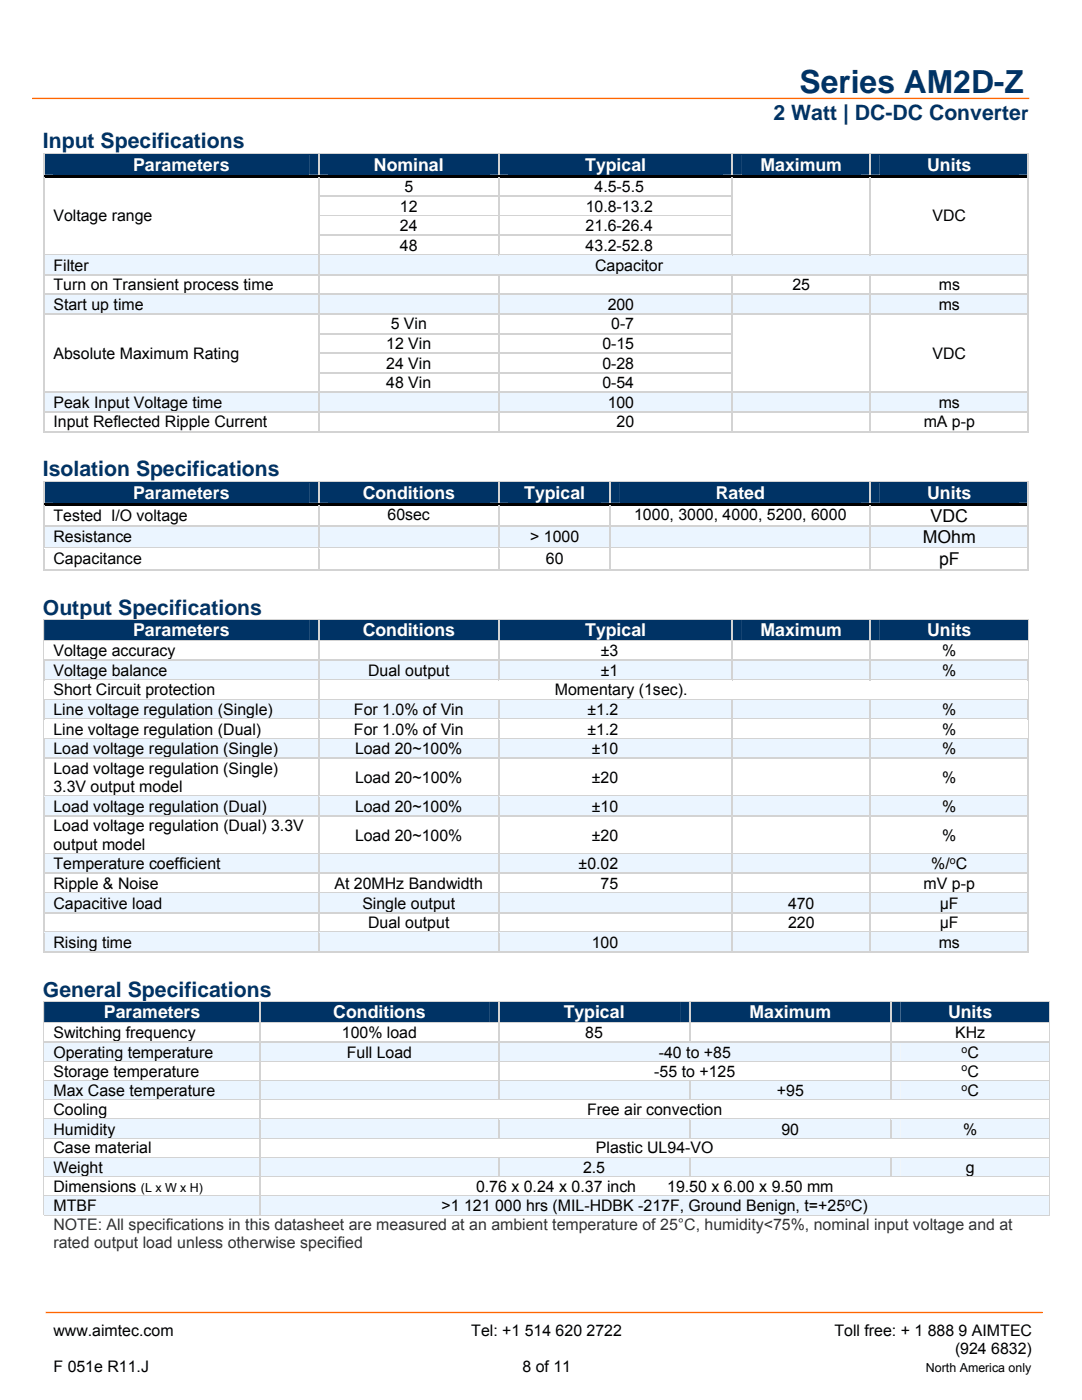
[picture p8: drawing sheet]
<svg xmlns="http://www.w3.org/2000/svg" width="216mm" height="279mm" viewBox="0 0 216 279" stroke-linecap="round" stroke-linejoin="round" font-family="sans-serif">
<defs><g id="words">
<text font-size="6.3" fill="#003365" x="159.5" y="18.6">Series AM2D-Z</text>
<g font-size="4.2" fill="#003365">
<text x="154.3" y="23.9">2 Watt | DC-DC Converter</text>
<text x="8.6" y="29.6">Input Specifications</text>
<text x="8.6" y="95.1">Isolation Specifications</text>
<text x="8.6" y="122.6">Output Specifications</text>
<text x="8.6" y="198.9">General Specifications</text>
</g>
<g font-size="3.5" fill="#fff">
<text x="26.6" y="34.1">Parameters</text>
<text x="74.6" y="34.1">Nominal</text>
<text x="116.8" y="34.1">Typical</text>
<text x="151.7" y="34.1">Maximum</text>
<text x="185" y="34.1">Units</text>
<text x="26.6" y="99.6">Parameters</text>
<text x="72.4" y="99.6">Conditions</text>
<text x="104.6" y="99.6">Typical</text>
<text x="142.8" y="99.6">Rated</text>
<text x="185" y="99.6">Units</text>
<text x="26.6" y="126.9">Parameters</text>
<text x="72.4" y="126.9">Conditions</text>
<text x="116.8" y="126.9">Typical</text>
<text x="151.7" y="126.9">Maximum</text>
<text x="185" y="126.9">Units</text>
<text x="20.7" y="203.2">Parameters</text>
<text x="66.5" y="203.2">Conditions</text>
<text x="112.5" y="203.2">Typical</text>
<text x="149.6" y="203.2">Maximum</text>
<text x="189.2" y="203.2">Units</text>
</g>
<g font-size="3.5">
<text x="185.7" y="104.1">VDC</text>
<text x="184.1" y="108.5">MOhm</text>
<text x="187.4" y="112.8">pF</text>
</g>
<g font-size="3.2">
<text x="80.7" y="38.3">5</text>
<text x="118.6" y="38.3">4.5-5.5</text>
<text x="10.7" y="44.2">Voltage range</text>
<text x="79.8" y="42.2">12</text>
<text x="79.8" y="46.2">24</text>
<text x="116.9" y="46.2">21.6-26.4</text>
<text x="116.9" y="42.2">10.8-13.2</text>
<text x="186.1" y="44.2">VDC</text>
<text x="10.7" y="54">Filter</text>
<text x="79.8" y="50.1">48</text>
<text x="116.9" y="50.1">43.2-52.8</text>
<text x="118.7" y="54">Capacitor</text>
<text x="10.7" y="57.9">Turn on Transient process time</text>
<text x="158.1" y="57.9">25</text>
<text x="187.3" y="57.9">ms</text>
<text x="10.7" y="61.8">Start up time</text>
<text x="78" y="65.7">5 Vin</text>
<text x="121.3" y="61.8">200</text>
<text x="122" y="65.7">0-7</text>
<text x="187.3" y="61.8">ms</text>
<text x="10.7" y="71.6">Absolute Maximum Rating</text>
<text x="77.1" y="69.7">12 Vin</text>
<text x="120.2" y="69.7">0-15</text>
<text x="186.1" y="71.6">VDC</text>
<text x="77.1" y="73.6">24 Vin</text>
<text x="77.1" y="77.5">48 Vin</text>
<text x="120.2" y="73.6">0-28</text>
<text x="120.2" y="77.5">0-54</text>
<text x="10.7" y="81.4">Peak Input Voltage time</text>
<text x="121.3" y="81.4">100</text>
<text x="187.3" y="81.4">ms</text>
<text x="10.7" y="85.3">Input Reflected Ripple Current</text>
<text x="123" y="85.3">20</text>
<text x="184.3" y="85.3">mA p-p</text>
<text x="10.7" y="104">Tested I/O voltage</text>
<text x="77.3" y="103.8">60sec</text>
<text x="126.5" y="103.8">1000, 3000, 4000, 5200, 6000</text>
<text x="10.7" y="108.1">Resistance</text>
<text x="10.7" y="112.5">Capacitance</text>
<text x="105.8" y="108.1">&gt; 1000</text>
<text x="108.9" y="112.5">60</text>
<text x="10.7" y="130.9">Voltage accuracy</text>
<text x="119.9" y="130.9">±3</text>
<text x="188" y="130.9">%</text>
<text x="10.7" y="134.9">Voltage balance</text>
<text x="73.4" y="134.9">Dual output</text>
<text x="119.9" y="134.9">±1</text>
<text x="188" y="134.9">%</text>
<text x="10.7" y="138.8">Short Circuit protection</text>
<text x="10.7" y="142.7">Line voltage regulation (Single)</text>
<text x="70.6" y="142.7">For 1.0% of Vin</text>
<text x="110.7" y="138.8">Momentary (1sec).</text>
<text x="117.2" y="142.7">±1.2</text>
<text x="188" y="142.7">%</text>
<text x="10.7" y="146.6">Line voltage regulation (Dual)</text>
<text x="70.6" y="146.6">For 1.0% of Vin</text>
<text x="117.2" y="146.6">±1.2</text>
<text x="188" y="146.6">%</text>
<text x="10.7" y="150.5">Load voltage regulation (Single)</text>
<text x="10.7" y="154.4">Load voltage regulation (Single)</text>
<text x="70.8" y="150.5">Load 20~100%</text>
<text x="118.1" y="150.5">±10</text>
<text x="188" y="150.5">%</text>
<text x="10.7" y="158.1">3.3V output model</text>
<text x="70.8" y="156.3">Load 20~100%</text>
<text x="118.1" y="156.3">±20</text>
<text x="188" y="156.3">%</text>
<text x="10.7" y="162">Load voltage regulation (Dual)</text>
<text x="10.7" y="165.9">Load voltage regulation (Dual) 3.3V</text>
<text x="70.8" y="167.7">Load 20~100%</text>
<text x="70.8" y="162">Load 20~100%</text>
<text x="118.1" y="167.7">±20</text>
<text x="118.1" y="162">±10</text>
<text x="188" y="167.7">%</text>
<text x="188" y="162">%</text>
<text x="10.7" y="169.6">output model</text>
<text x="10.7" y="173.5">Temperature coefficient</text>
<text x="115.5" y="173.5">±0.02</text>
<text x="185.8" y="173.5">%/ C</text>
<text x="10.7" y="177.4">Ripple &amp; Noise</text>
<text x="66.7" y="177.4">At 20MHz Bandwidth</text>
<text x="119.8" y="177.4">75</text>
<text x="184.3" y="177.4">mV p-p</text>
<text x="10.7" y="181.3">Capacitive load</text>
<text x="72.3" y="181.3">Single output</text>
<text x="73.4" y="185.2">Dual output</text>
<text x="157.2" y="185.2">220</text>
<text x="157.2" y="181.3">470</text>
<text x="187.5" y="181.3">μF</text>
<text x="187.5" y="185.2">μF</text>
<text x="10.7" y="189.1">Rising time</text>
<text x="118.1" y="189.1">100</text>
<text x="187.3" y="189.1">ms</text>
<text x="10.7" y="207.2">Switching frequency</text>
<text x="68.2" y="207.2">100% load</text>
<text x="116.8" y="207.2">85</text>
<text x="190.6" y="207.2">KHz</text>
<text x="10.7" y="211.1">Operating temperature</text>
<text x="10.7" y="214.9">Storage temperature</text>
<text x="69.2" y="211.1">Full Load</text>
<text x="130.6" y="214.9">-55 to +125</text>
<text x="131.5" y="211.1">-40 to +85</text>
<text x="193" y="211.1">C</text>
<text x="193" y="214.9">C</text>
<text x="10.7" y="218.8">Max Case temperature</text>
<text x="155" y="218.8">+95</text>
<text x="193" y="218.8">C</text>
<text x="10.7" y="222.5">Cooling</text>
<text x="10.7" y="226.4">Humidity</text>
<text x="117.1" y="222.5">Free air convection</text>
<text x="155.9" y="226.4">90</text>
<text x="192.2" y="226.4">%</text>
<text x="10.7" y="230.2">Case material</text>
<text x="118.9" y="230.2">Plastic UL94-VO</text>
<text x="10.7" y="234.1">Weight</text>
<text x="10.7" y="237.8">Dimensions</text>
<text x="95" y="237.8">0.76 x 0.24 x 0.37 inch</text>
<text x="116.3" y="234.1">2.5</text>
<text x="133.1" y="237.8">19.50 x 6.00 x 9.50 mm</text>
<text x="192.7" y="234.1">g</text>
<text x="10.7" y="241.7">MTBF</text>
<text x="88.1" y="241.7">&gt;1 121 000 hrs (MIL-HDBK -217F, Ground Benign, t=+25 C)</text>
<text x="10.7" y="266.6">www.aimtec.com</text>
<text x="94" y="266.6">Tel: +1 514 620 2722</text>
<text x="166.5" y="266.6">Toll free: + 1 888 9 AIMTEC</text>
<text x="10.7" y="273.9">F 051e R11.J</text>
<text x="104.2" y="273.9">8 of 11</text>
<text x="190.6" y="270.2">(924 6832)</text>
</g>
<g font-size="3.2" fill="#333">
<text x="10.7" y="245.5">NOTE: All specifications in this datasheet are measured at an ambient temperature of 25°C, humidity&lt;75%, nominal input voltage and at</text>
<text x="10.7" y="249.1">rated output load unless otherwise specified</text>
</g>
<g font-size="2.5">
<text x="28.1" y="237.8">(L x W x H)</text>
<text x="184.8" y="273.9">North America only</text>
</g>
<g font-size="2.1">
<text x="189.5" y="172.4">o</text>
<text x="191.9" y="210.1">o</text>
<text x="191.9" y="213.8">o</text>
<text x="191.9" y="217.7">o</text>
<text x="168.7" y="240.7">o</text>
</g>
</g></defs>
<path d="M6.4 19.6h199M9.1 261.9h198.9" fill="none" stroke="#f60" stroke-width=".26"/>
<g fill="#003365">
<path d="M8.9 30.8h54.6v4.1h-54.6z"/>
<path d="M10.7 30.8h51v4.1h-51z"/>
<path d="M63.7 30.8h35.7v4.1h-35.7z"/>
<path d="M65.5 30.8h32.2v4.1h-32.2z"/>
<path d="M99.7 30.8h46.3v4.1h-46.3z"/>
<path d="M101.5 30.8h42.7v4.1h-42.7z"/>
<path d="M146.3 30.8h27.2v4.1h-27.2z"/>
<path d="M148 30.8h23.7v4.1h-23.7z"/>
<path d="M173.8 30.8h31.3v4.1h-31.3z"/>
<path d="M175.6 30.8h27.7v4.1h-27.7z"/>
</g>
<path d="M8.6 30.5h.3v.3h-.3z" fill="#d3d3d3"/>
<path d="M8.6 30.6h54.9" fill="none" stroke="#d3d3d3" stroke-width=".25"/>
<path d="M8.9 30.8h54.6" fill="none" stroke="#003365" stroke-width=".2"/>
<path d="M63.5 30.5h.2v.3h-.2z" fill="#d3d3d3"/>
<path d="M63.7 30.6h35.7" fill="none" stroke="#d3d3d3" stroke-width=".25"/>
<path d="M63.7 30.8h35.7" fill="none" stroke="#003365" stroke-width=".2"/>
<path d="M99.4 30.5h.3v.3h-.3z" fill="#d3d3d3"/>
<path d="M99.7 30.6h46.3" fill="none" stroke="#d3d3d3" stroke-width=".25"/>
<path d="M99.7 30.8h46.3" fill="none" stroke="#003365" stroke-width=".2"/>
<path d="M146 30.5h.3v.3h-.3z" fill="#d3d3d3"/>
<path d="M146.3 30.6h27.2" fill="none" stroke="#d3d3d3" stroke-width=".25"/>
<path d="M146.3 30.8h27.2" fill="none" stroke="#003365" stroke-width=".2"/>
<path d="M173.5 30.5h.3v.3h-.3z" fill="#d3d3d3"/>
<path d="M173.8 30.6h31.3" fill="none" stroke="#d3d3d3" stroke-width=".25"/>
<path d="M173.8 30.8h31.3" fill="none" stroke="#003365" stroke-width=".2"/>
<path d="M205.1 30.5h.2v.3h-.2z" fill="#d3d3d3"/>
<path d="M8.8 30.8v4.1M63.6 30.8v4.1M99.6 30.8v4.1M146.1 30.8v4.1M173.7 30.8v4.1M205.2 30.8v4.1" fill="none" stroke="#d3d3d3" stroke-width=".25"/>
<g fill="#fff">
<path d="M8.9 35.4h54.6v15.4h-54.6z"/>
<path d="M10.7 41.3h51v3.6h-51z"/>
<path d="M63.7 35.4h35.7v3.6h-35.7z"/>
<path d="M65.5 35.4h32.2v3.6h-32.2z"/>
<path d="M99.7 35.4h46.3v3.6h-46.3z"/>
<path d="M101.5 35.4h42.7v3.6h-42.7z"/>
<path d="M146.3 35.4h27.2v15.4h-27.2z"/>
<path d="M148 35.4h23.7v3.6h-23.7z"/>
<path d="M173.8 35.4h31.3v15.4h-31.3z"/>
<path d="M175.6 41.3h27.7v3.6h-27.7z"/>
</g>
<path d="M8.6 34.9h.3v.5h-.3z" fill="#d3d3d3"/>
<path d="M8.9 34.9h196.2v.5h-196.2z" fill="#000"/>
<path d="M205.1 34.9h.2v.5h-.2z" fill="#d3d3d3"/>
<path d="M8.8 35.4v3.6M63.6 35.4v3.6M99.6 35.4v3.6M146.1 35.4v3.6M173.7 35.4v3.6M205.2 35.4v3.6" fill="none" stroke="#d3d3d3" stroke-width=".25"/>
<g fill="#d3d3d3">
<path d="M8.6 39h.3v.3h-.3z"/>
<path d="M63.5 39h.2v.3h-.2z"/>
</g>
<path d="M63.7 39.2h35.7" fill="none" stroke="#d3d3d3" stroke-width=".25"/>
<path d="M99.4 39h.3v.3h-.3z" fill="#d3d3d3"/>
<path d="M99.7 39.2h46.3" fill="none" stroke="#d3d3d3" stroke-width=".25"/>
<g fill="#d3d3d3">
<path d="M146 39h.3v.3h-.3z"/>
<path d="M173.5 39h.3v.3h-.3z"/>
<path d="M205.1 39h.2v.3h-.2z"/>
</g>
<path d="M8.8 39.3v3.6M63.6 39.3v3.6M99.6 39.3v3.6M146.1 39.3v3.6M173.7 39.3v3.6M205.2 39.3v3.6" fill="none" stroke="#d3d3d3" stroke-width=".25"/>
<g fill="#fff">
<path d="M63.7 43.2h35.7v3.7h-35.7z"/>
<path d="M65.5 43.2h32.2v3.7h-32.2z"/>
<path d="M99.7 43.2h46.3v3.7h-46.3z"/>
<path d="M101.5 43.2h42.7v3.7h-42.7z"/>
</g>
<g fill="#d3d3d3">
<path d="M8.6 42.9h.3v.3h-.3z"/>
<path d="M63.5 42.9h.2v.3h-.2z"/>
</g>
<path d="M63.7 43.1h35.7" fill="none" stroke="#d3d3d3" stroke-width=".25"/>
<path d="M63.7 43.2h35.7z" fill="#fff"/>
<path d="M99.4 42.9h.3v.3h-.3z" fill="#d3d3d3"/>
<path d="M99.7 43.1h46.3" fill="none" stroke="#d3d3d3" stroke-width=".25"/>
<path d="M99.7 43.2h46.3z" fill="#fff"/>
<g fill="#d3d3d3">
<path d="M146 42.9h.3v.3h-.3z"/>
<path d="M173.5 42.9h.3v.3h-.3z"/>
<path d="M205.1 42.9h.2v.3h-.2z"/>
</g>
<path d="M8.8 43.2v3.7M63.6 43.2v3.7M99.6 43.2v3.7M146.1 43.2v3.7M173.7 43.2v3.7M205.2 43.2v3.7" fill="none" stroke="#d3d3d3" stroke-width=".25"/>
<g fill="#fff">
<path d="M63.7 47.1h35.7v3.7h-35.7z"/>
<path d="M65.5 47.1h32.2v3.7h-32.2z"/>
<path d="M99.7 47.1h46.3v3.7h-46.3z"/>
<path d="M101.5 47.1h42.7v3.7h-42.7z"/>
</g>
<g fill="#d3d3d3">
<path d="M8.6 46.9h.3v.2h-.3z"/>
<path d="M63.5 46.9h.2v.2h-.2z"/>
</g>
<path d="M63.7 47h35.7" fill="none" stroke="#d3d3d3" stroke-width=".25"/>
<path d="M63.7 47.1h35.7z" fill="#fff"/>
<path d="M99.4 46.9h.3v.2h-.3z" fill="#d3d3d3"/>
<path d="M99.7 47h46.3" fill="none" stroke="#d3d3d3" stroke-width=".25"/>
<path d="M99.7 47.1h46.3z" fill="#fff"/>
<g fill="#d3d3d3">
<path d="M146 46.9h.3v.2h-.3z"/>
<path d="M173.5 46.9h.3v.2h-.3z"/>
<path d="M205.1 46.9h.2v.2h-.2z"/>
</g>
<path d="M8.8 47.1v3.7M63.6 47.1v3.7M99.6 47.1v3.7M146.1 47.1v3.7M173.7 47.1v3.7M205.2 47.1v3.7" fill="none" stroke="#d3d3d3" stroke-width=".25"/>
<g fill="#ebf5ff">
<path d="M8.9 51.1h54.6v3.6h-54.6z"/>
<path d="M10.7 51.1h51v3.6h-51z"/>
<path d="M63.7 51.1h141.4v3.6h-141.4z"/>
<path d="M65.5 51.1h137.8v3.6h-137.8z"/>
</g>
<path d="M8.6 50.8h.3v.3h-.3z" fill="#d3d3d3"/>
<path d="M8.9 50.9h54.6" fill="none" stroke="#d3d3d3" stroke-width=".25"/>
<path d="M8.9 51h54.6" fill="none" stroke="#ebf5ff" stroke-width=".2"/>
<path d="M63.5 50.8h.2v.3h-.2z" fill="#d3d3d3"/>
<path d="M63.7 50.9h141.4" fill="none" stroke="#d3d3d3" stroke-width=".25"/>
<path d="M63.7 51h141.4" fill="none" stroke="#ebf5ff" stroke-width=".2"/>
<path d="M205.1 50.8h.2v.3h-.2z" fill="#d3d3d3"/>
<path d="M8.8 51.1v3.6M63.6 51.1v3.6M205.2 51.1v3.6" fill="none" stroke="#d3d3d3" stroke-width=".25"/>
<path d="M8.6 54.7h.3v.3h-.3z" fill="#d3d3d3"/>
<path d="M8.9 54.8h54.6" fill="none" stroke="#d3d3d3" stroke-width=".25"/>
<path d="M63.5 54.7h.2v.3h-.2z" fill="#d3d3d3"/>
<path d="M63.7 54.8h35.7" fill="none" stroke="#d3d3d3" stroke-width=".25"/>
<path d="M99.4 54.7h.3v.3h-.3z" fill="#d3d3d3"/>
<path d="M99.7 54.8h46.3" fill="none" stroke="#d3d3d3" stroke-width=".25"/>
<path d="M146 54.7h.3v.3h-.3z" fill="#d3d3d3"/>
<path d="M146.3 54.8h27.2" fill="none" stroke="#d3d3d3" stroke-width=".25"/>
<path d="M173.5 54.7h.3v.3h-.3z" fill="#d3d3d3"/>
<path d="M173.8 54.8h31.3" fill="none" stroke="#d3d3d3" stroke-width=".25"/>
<path d="M205.1 54.7h.2v.3h-.2z" fill="#d3d3d3"/>
<path d="M8.8 55v3.6M63.6 55v3.6M99.6 55v3.6M146.1 55v3.6M173.7 55v3.6M205.2 55v3.6" fill="none" stroke="#d3d3d3" stroke-width=".25"/>
<g fill="#ebf5ff">
<path d="M8.9 58.9h54.6v3.6h-54.6z"/>
<path d="M10.7 58.9h51v3.6h-51z"/>
<path d="M63.7 58.9h35.7v3.6h-35.7z"/>
<path d="M65.5 58.9h32.2v3.6h-32.2z"/>
<path d="M99.7 58.9h46.3v3.6h-46.3z"/>
<path d="M101.5 58.9h42.7v3.6h-42.7z"/>
<path d="M146.3 58.9h27.2v3.6h-27.2z"/>
<path d="M148 58.9h23.7v3.6h-23.7z"/>
<path d="M173.8 58.9h31.3v3.6h-31.3z"/>
<path d="M175.6 58.9h27.7v3.6h-27.7z"/>
</g>
<path d="M8.6 58.6h.3v.3h-.3z" fill="#d3d3d3"/>
<path d="M8.9 58.7h54.6" fill="none" stroke="#d3d3d3" stroke-width=".25"/>
<path d="M8.9 58.9h54.6" fill="none" stroke="#ebf5ff" stroke-width=".2"/>
<path d="M63.5 58.6h.2v.3h-.2z" fill="#d3d3d3"/>
<path d="M63.7 58.7h35.7" fill="none" stroke="#d3d3d3" stroke-width=".25"/>
<path d="M63.7 58.9h35.7" fill="none" stroke="#ebf5ff" stroke-width=".2"/>
<path d="M99.4 58.6h.3v.3h-.3z" fill="#d3d3d3"/>
<path d="M99.7 58.7h46.3" fill="none" stroke="#d3d3d3" stroke-width=".25"/>
<path d="M99.7 58.9h46.3" fill="none" stroke="#ebf5ff" stroke-width=".2"/>
<path d="M146 58.6h.3v.3h-.3z" fill="#d3d3d3"/>
<path d="M146.3 58.7h27.2" fill="none" stroke="#d3d3d3" stroke-width=".25"/>
<path d="M146.3 58.9h27.2" fill="none" stroke="#ebf5ff" stroke-width=".2"/>
<path d="M173.5 58.6h.3v.3h-.3z" fill="#d3d3d3"/>
<path d="M173.8 58.7h31.3" fill="none" stroke="#d3d3d3" stroke-width=".25"/>
<path d="M173.8 58.9h31.3" fill="none" stroke="#ebf5ff" stroke-width=".2"/>
<path d="M205.1 58.6h.2v.3h-.2z" fill="#d3d3d3"/>
<path d="M8.8 58.9v3.6M63.6 58.9v3.6M99.6 58.9v3.6M146.1 58.9v3.6M173.7 58.9v3.6M205.2 58.9v3.6" fill="none" stroke="#d3d3d3" stroke-width=".25"/>
<path d="M8.6 62.5h.3v.3h-.3z" fill="#d3d3d3"/>
<path d="M8.9 62.7h54.6" fill="none" stroke="#d3d3d3" stroke-width=".25"/>
<path d="M63.5 62.5h.2v.3h-.2z" fill="#d3d3d3"/>
<path d="M63.7 62.7h35.7" fill="none" stroke="#d3d3d3" stroke-width=".25"/>
<path d="M99.4 62.5h.3v.3h-.3z" fill="#d3d3d3"/>
<path d="M99.7 62.7h46.3" fill="none" stroke="#d3d3d3" stroke-width=".25"/>
<path d="M146 62.5h.3v.3h-.3z" fill="#d3d3d3"/>
<path d="M146.3 62.7h27.2" fill="none" stroke="#d3d3d3" stroke-width=".25"/>
<path d="M173.5 62.5h.3v.3h-.3z" fill="#d3d3d3"/>
<path d="M173.8 62.7h31.3" fill="none" stroke="#d3d3d3" stroke-width=".25"/>
<path d="M205.1 62.5h.2v.3h-.2z" fill="#d3d3d3"/>
<path d="M8.8 62.8v3.6M63.6 62.8v3.6M99.6 62.8v3.6M146.1 62.8v3.6M173.7 62.8v3.6M205.2 62.8v3.6" fill="none" stroke="#d3d3d3" stroke-width=".25"/>
<g fill="#d3d3d3">
<path d="M8.6 66.4h.3v.3h-.3z"/>
<path d="M63.5 66.4h.2v.3h-.2z"/>
</g>
<path d="M63.7 66.6h35.7" fill="none" stroke="#d3d3d3" stroke-width=".25"/>
<path d="M99.4 66.4h.3v.3h-.3z" fill="#d3d3d3"/>
<path d="M99.7 66.6h46.3" fill="none" stroke="#d3d3d3" stroke-width=".25"/>
<g fill="#d3d3d3">
<path d="M146 66.4h.3v.3h-.3z"/>
<path d="M173.5 66.4h.3v.3h-.3z"/>
<path d="M205.1 66.4h.2v.3h-.2z"/>
</g>
<path d="M8.8 66.7v3.7M63.6 66.7v3.7M99.6 66.7v3.7M146.1 66.7v3.7M173.7 66.7v3.7M205.2 66.7v3.7" fill="none" stroke="#d3d3d3" stroke-width=".25"/>
<g fill="#d3d3d3">
<path d="M8.6 70.4h.3v.2h-.3z"/>
<path d="M63.5 70.4h.2v.2h-.2z"/>
</g>
<path d="M63.7 70.5h35.7" fill="none" stroke="#d3d3d3" stroke-width=".25"/>
<path d="M99.4 70.4h.3v.2h-.3z" fill="#d3d3d3"/>
<path d="M99.7 70.5h46.3" fill="none" stroke="#d3d3d3" stroke-width=".25"/>
<g fill="#d3d3d3">
<path d="M146 70.4h.3v.2h-.3z"/>
<path d="M173.5 70.4h.3v.2h-.3z"/>
<path d="M205.1 70.4h.2v.2h-.2z"/>
</g>
<path d="M8.8 70.6v3.7M63.6 70.6v3.7M99.6 70.6v3.7M146.1 70.6v3.7M173.7 70.6v3.7M205.2 70.6v3.7" fill="none" stroke="#d3d3d3" stroke-width=".25"/>
<g fill="#d3d3d3">
<path d="M8.6 74.3h.3v.2h-.3z"/>
<path d="M63.5 74.3h.2v.2h-.2z"/>
</g>
<path d="M63.7 74.4h35.7" fill="none" stroke="#d3d3d3" stroke-width=".25"/>
<path d="M99.4 74.3h.3v.2h-.3z" fill="#d3d3d3"/>
<path d="M99.7 74.4h46.3" fill="none" stroke="#d3d3d3" stroke-width=".25"/>
<g fill="#d3d3d3">
<path d="M146 74.3h.3v.2h-.3z"/>
<path d="M173.5 74.3h.3v.2h-.3z"/>
<path d="M205.1 74.3h.2v.2h-.2z"/>
</g>
<path d="M8.8 74.5v3.7M63.6 74.5v3.7M99.6 74.5v3.7M146.1 74.5v3.7M173.7 74.5v3.7M205.2 74.5v3.7" fill="none" stroke="#d3d3d3" stroke-width=".25"/>
<g fill="#ebf5ff">
<path d="M8.9 78.4h54.6v3.7h-54.6z"/>
<path d="M10.7 78.4h51v3.7h-51z"/>
<path d="M63.7 78.4h35.7v3.7h-35.7z"/>
<path d="M65.5 78.4h32.2v3.7h-32.2z"/>
<path d="M99.7 78.4h46.3v3.7h-46.3z"/>
<path d="M101.5 78.4h42.7v3.7h-42.7z"/>
<path d="M146.3 78.4h27.2v3.7h-27.2z"/>
<path d="M148 78.4h23.7v3.7h-23.7z"/>
<path d="M173.8 78.4h31.3v3.7h-31.3z"/>
<path d="M175.6 78.4h27.7v3.7h-27.7z"/>
</g>
<path d="M8.6 78.2h.3v.3h-.3z" fill="#d3d3d3"/>
<path d="M8.9 78.3h54.6" fill="none" stroke="#d3d3d3" stroke-width=".25"/>
<path d="M8.9 78.5h54.6" fill="none" stroke="#ebf5ff" stroke-width=".2"/>
<path d="M63.5 78.2h.2v.3h-.2z" fill="#d3d3d3"/>
<path d="M63.7 78.3h35.7" fill="none" stroke="#d3d3d3" stroke-width=".25"/>
<path d="M63.7 78.5h35.7" fill="none" stroke="#ebf5ff" stroke-width=".2"/>
<path d="M99.4 78.2h.3v.3h-.3z" fill="#d3d3d3"/>
<path d="M99.7 78.3h46.3" fill="none" stroke="#d3d3d3" stroke-width=".25"/>
<path d="M99.7 78.5h46.3" fill="none" stroke="#ebf5ff" stroke-width=".2"/>
<path d="M146 78.2h.3v.3h-.3z" fill="#d3d3d3"/>
<path d="M146.3 78.3h27.2" fill="none" stroke="#d3d3d3" stroke-width=".25"/>
<path d="M146.3 78.5h27.2" fill="none" stroke="#ebf5ff" stroke-width=".2"/>
<path d="M173.5 78.2h.3v.3h-.3z" fill="#d3d3d3"/>
<path d="M173.8 78.3h31.3" fill="none" stroke="#d3d3d3" stroke-width=".25"/>
<path d="M173.8 78.5h31.3" fill="none" stroke="#ebf5ff" stroke-width=".2"/>
<path d="M205.1 78.2h.2v.3h-.2z" fill="#d3d3d3"/>
<path d="M8.8 78.5v3.6M63.6 78.5v3.6M99.6 78.5v3.6M146.1 78.5v3.6M173.7 78.5v3.6M205.2 78.5v3.6" fill="none" stroke="#d3d3d3" stroke-width=".25"/>
<path d="M8.6 82.1h.3v.3h-.3z" fill="#d3d3d3"/>
<path d="M8.9 82.2h54.6" fill="none" stroke="#d3d3d3" stroke-width=".25"/>
<path d="M63.5 82.1h.2v.3h-.2z" fill="#d3d3d3"/>
<path d="M63.7 82.2h35.7" fill="none" stroke="#d3d3d3" stroke-width=".25"/>
<path d="M99.4 82.1h.3v.3h-.3z" fill="#d3d3d3"/>
<path d="M99.7 82.2h46.3" fill="none" stroke="#d3d3d3" stroke-width=".25"/>
<path d="M146 82.1h.3v.3h-.3z" fill="#d3d3d3"/>
<path d="M146.3 82.2h27.2" fill="none" stroke="#d3d3d3" stroke-width=".25"/>
<path d="M173.5 82.1h.3v.3h-.3z" fill="#d3d3d3"/>
<path d="M173.8 82.2h31.3" fill="none" stroke="#d3d3d3" stroke-width=".25"/>
<path d="M205.1 82.1h.2v.3h-.2z" fill="#d3d3d3"/>
<path d="M8.6 86.1h54.9M8.8 82.4v3.9M63.6 82.4v3.9M63.7 86.1h35.7M99.6 82.4v3.9M99.7 86.1h46.3M146.1 82.4v3.9M146.3 86.1h27.2M173.7 82.4v3.9M173.8 86.1h31.3M205.2 82.4v3.9" fill="none" stroke="#d3d3d3" stroke-width=".25"/>
<path d="M205.1 86h.2v.3h-.2z" fill="#d3d3d3"/>
<g fill="#003365">
<path d="M8.9 96.3h54.6v4.1h-54.6z"/>
<path d="M10.7 96.3h51v4.1h-51z"/>
<path d="M63.7 96.3h35.7v4.1h-35.7z"/>
<path d="M65.5 96.3h32.2v4.1h-32.2z"/>
<path d="M99.7 96.3h22v4.1h-22z"/>
<path d="M101.5 96.3h18.4v4.1h-18.4z"/>
<path d="M121.9 96.3h51.6v4.1h-51.6z"/>
<path d="M123.7 96.3h48v4.1h-48z"/>
<path d="M173.8 96.3h31.3v4.1h-31.3z"/>
<path d="M175.6 96.3h27.7v4.1h-27.7z"/>
</g>
<path d="M8.6 96h.3v.3h-.3z" fill="#d3d3d3"/>
<path d="M8.6 96.1h54.9" fill="none" stroke="#d3d3d3" stroke-width=".25"/>
<path d="M8.9 96.3h54.6" fill="none" stroke="#003365" stroke-width=".2"/>
<path d="M63.5 96h.2v.3h-.2z" fill="#d3d3d3"/>
<path d="M63.7 96.1h35.7" fill="none" stroke="#d3d3d3" stroke-width=".25"/>
<path d="M63.7 96.3h35.7" fill="none" stroke="#003365" stroke-width=".2"/>
<path d="M99.4 96h.3v.3h-.3z" fill="#d3d3d3"/>
<path d="M99.7 96.1h22" fill="none" stroke="#d3d3d3" stroke-width=".25"/>
<path d="M99.7 96.3h22" fill="none" stroke="#003365" stroke-width=".2"/>
<path d="M121.7 96h.2v.3h-.2z" fill="#d3d3d3"/>
<path d="M121.9 96.1h51.6" fill="none" stroke="#d3d3d3" stroke-width=".25"/>
<path d="M121.9 96.3h51.6" fill="none" stroke="#003365" stroke-width=".2"/>
<path d="M173.5 96h.3v.3h-.3z" fill="#d3d3d3"/>
<path d="M173.8 96.1h31.3" fill="none" stroke="#d3d3d3" stroke-width=".25"/>
<path d="M173.8 96.3h31.3" fill="none" stroke="#003365" stroke-width=".2"/>
<path d="M205.1 96h.2v.3h-.2z" fill="#d3d3d3"/>
<path d="M8.8 96.3v4.1M63.6 96.3v4.1M99.6 96.3v4.1M121.8 96.3v4.1M173.7 96.3v4.1M205.2 96.3v4.1" fill="none" stroke="#d3d3d3" stroke-width=".25"/>
<g fill="#fff">
<path d="M8.9 100.9h54.6v4h-54.6z"/>
<path d="M10.7 101.1h51v3.6h-51z"/>
<path d="M63.7 100.9h35.7v4h-35.7z"/>
<path d="M65.5 100.9h32.2v3.6h-32.2z"/>
<path d="M99.7 100.9h22v4h-22z"/>
<path d="M101.5 100.9h18.4v3.6h-18.4z"/>
<path d="M121.9 100.9h51.6v4h-51.6z"/>
<path d="M123.7 100.9h48v3.6h-48z"/>
<path d="M173.8 100.9h31.3v4h-31.3z"/>
<path d="M175.6 100.9h27.7v4h-27.7z"/>
</g>
<path d="M8.6 100.4h.3v.5h-.3z" fill="#d3d3d3"/>
<path d="M8.9 100.4h196.2v.5h-196.2z" fill="#000"/>
<path d="M205.1 100.4h.2v.5h-.2z" fill="#d3d3d3"/>
<path d="M8.8 100.9v4M63.6 100.9v4M99.6 100.9v4M121.8 100.9v4M173.7 100.9v4M205.2 100.9v4" fill="none" stroke="#d3d3d3" stroke-width=".25"/>
<g fill="#ebf5ff">
<path d="M8.9 105.2h54.6v4h-54.6z"/>
<path d="M10.7 105.2h51v3.6h-51z"/>
<path d="M63.7 105.2h35.7v4h-35.7z"/>
<path d="M65.5 105.2h32.2v3.6h-32.2z"/>
<path d="M99.7 105.2h22v4h-22z"/>
<path d="M101.5 105.2h18.4v3.6h-18.4z"/>
<path d="M121.9 105.2h51.6v4h-51.6z"/>
<path d="M123.7 105.2h48v3.6h-48z"/>
<path d="M173.8 105.2h31.3v4h-31.3z"/>
<path d="M175.6 105.2h27.7v4h-27.7z"/>
</g>
<path d="M8.6 104.9h.3v.3h-.3z" fill="#d3d3d3"/>
<path d="M8.9 105.1h54.6" fill="none" stroke="#d3d3d3" stroke-width=".25"/>
<path d="M8.9 105.2h54.6" fill="none" stroke="#ebf5ff" stroke-width=".2"/>
<path d="M63.5 104.9h.2v.3h-.2z" fill="#d3d3d3"/>
<path d="M63.7 105.1h35.7" fill="none" stroke="#d3d3d3" stroke-width=".25"/>
<path d="M63.7 105.2h35.7" fill="none" stroke="#ebf5ff" stroke-width=".2"/>
<path d="M99.4 104.9h.3v.3h-.3z" fill="#d3d3d3"/>
<path d="M99.7 105.1h22" fill="none" stroke="#d3d3d3" stroke-width=".25"/>
<path d="M99.7 105.2h22" fill="none" stroke="#ebf5ff" stroke-width=".2"/>
<path d="M121.7 104.9h.2v.3h-.2z" fill="#d3d3d3"/>
<path d="M121.9 105.1h51.6" fill="none" stroke="#d3d3d3" stroke-width=".25"/>
<path d="M121.9 105.2h51.6" fill="none" stroke="#ebf5ff" stroke-width=".2"/>
<path d="M173.5 104.9h.3v.3h-.3z" fill="#d3d3d3"/>
<path d="M173.8 105.1h31.3" fill="none" stroke="#d3d3d3" stroke-width=".25"/>
<path d="M173.8 105.2h31.3" fill="none" stroke="#ebf5ff" stroke-width=".2"/>
<path d="M205.1 104.9h.2v.3h-.2z" fill="#d3d3d3"/>
<path d="M8.8 105.2v4M63.6 105.2v4M99.6 105.2v4M121.8 105.2v4M173.7 105.2v4M205.2 105.2v4" fill="none" stroke="#d3d3d3" stroke-width=".25"/>
<g fill="#fff">
<path d="M8.9 109.5h54.6v4.1h-54.6z"/>
<path d="M10.7 109.5h51v3.7h-51z"/>
<path d="M63.7 109.5h35.7v4.1h-35.7z"/>
<path d="M65.5 109.5h32.2v3.7h-32.2z"/>
<path d="M99.7 109.5h22v4.1h-22z"/>
<path d="M101.5 109.5h18.4v3.7h-18.4z"/>
<path d="M121.9 109.5h51.6v4.1h-51.6z"/>
<path d="M123.7 109.5h48v3.7h-48z"/>
<path d="M173.8 109.5h31.3v4.1h-31.3z"/>
<path d="M175.6 109.5h27.7v4.1h-27.7z"/>
</g>
<path d="M8.6 109.2h.3v.3h-.3z" fill="#d3d3d3"/>
<path d="M8.9 109.4h54.6" fill="none" stroke="#d3d3d3" stroke-width=".25"/>
<path d="M8.9 109.5h54.6z" fill="#fff"/>
<path d="M63.5 109.2h.2v.3h-.2z" fill="#d3d3d3"/>
<path d="M63.7 109.4h35.7" fill="none" stroke="#d3d3d3" stroke-width=".25"/>
<path d="M63.7 109.5h35.7z" fill="#fff"/>
<path d="M99.4 109.2h.3v.3h-.3z" fill="#d3d3d3"/>
<path d="M99.7 109.4h22" fill="none" stroke="#d3d3d3" stroke-width=".25"/>
<path d="M99.7 109.5h22z" fill="#fff"/>
<path d="M121.7 109.2h.2v.3h-.2z" fill="#d3d3d3"/>
<path d="M121.9 109.4h51.6" fill="none" stroke="#d3d3d3" stroke-width=".25"/>
<path d="M121.9 109.5h51.6z" fill="#fff"/>
<path d="M173.5 109.2h.3v.3h-.3z" fill="#d3d3d3"/>
<path d="M173.8 109.4h31.3" fill="none" stroke="#d3d3d3" stroke-width=".25"/>
<path d="M173.8 109.5h31.3z" fill="#fff"/>
<path d="M205.1 109.2h.2v.3h-.2z" fill="#d3d3d3"/>
<path d="M8.6 113.7h54.9M8.8 109.5v4.3M63.6 109.5v4.3M63.7 113.7h35.7M99.6 109.5v4.3M99.7 113.7h22M121.8 109.5v4.3M121.9 113.7h51.6M173.7 109.5v4.3M173.8 113.7h31.3M205.2 109.5v4.3" fill="none" stroke="#d3d3d3" stroke-width=".25"/>
<path d="M205.1 113.6h.2v.2h-.2z" fill="#d3d3d3"/>
<g fill="#003365">
<path d="M8.8 123.7h54.7v4h-54.7z"/>
<path d="M10.7 123.7h51v4h-51z"/>
<path d="M63.7 123.7h35.7v4h-35.7z"/>
<path d="M65.5 123.7h32.2v4h-32.2z"/>
<path d="M99.7 123.7h46.3v4h-46.3z"/>
<path d="M101.5 123.7h42.7v4h-42.7z"/>
<path d="M146.3 123.7h27.2v4h-27.2z"/>
<path d="M148 123.7h23.7v4h-23.7z"/>
<path d="M173.8 123.7h31.4v4h-31.4z"/>
<path d="M175.6 123.7h27.7v4h-27.7z"/>
</g>
<path d="M8.7 123.6l.1 .1z" fill="#d3d3d3"/>
<path d="M8.7 123.6h196.5" fill="none" stroke="#d3d3d3" stroke-width=".2"/>
<path d="M205.1 123.6l.1 .1z" fill="#d3d3d3"/>
<path d="M8.8 123.7v4M205.2 123.7v4" fill="none" stroke="#d3d3d3" stroke-width=".2"/>
<path d="M63.6 123.7v4M99.6 123.7v4M146.1 123.7v4M173.7 123.7v4" fill="none" stroke="#d3d3d3" stroke-width=".25"/>
<g fill="#fff">
<path d="M8.8 128h54.7v3.7h-54.7z"/>
<path d="M10.7 128h51v3.7h-51z"/>
<path d="M63.7 128h35.7v3.7h-35.7z"/>
<path d="M65.5 128h32.2v3.7h-32.2z"/>
<path d="M99.7 128h46.3v3.7h-46.3z"/>
<path d="M101.5 128h42.7v3.7h-42.7z"/>
<path d="M146.3 128h27.2v3.7h-27.2z"/>
<path d="M148 128h23.7v3.7h-23.7z"/>
<path d="M173.8 128h31.4v3.7h-31.4z"/>
<path d="M175.6 128h27.7v3.7h-27.7z"/>
</g>
<path d="M8.7 127.7l.1 .3z" fill="#d3d3d3"/>
<path d="M8.8 127.9h54.7" fill="none" stroke="#d3d3d3" stroke-width=".25"/>
<path d="M8.8 128h54.7z" fill="#fff"/>
<path d="M63.5 127.7h.2v.3h-.2z" fill="#d3d3d3"/>
<path d="M63.7 127.9h35.7" fill="none" stroke="#d3d3d3" stroke-width=".25"/>
<path d="M63.7 128h35.7z" fill="#fff"/>
<path d="M99.4 127.7h.3v.3h-.3z" fill="#d3d3d3"/>
<path d="M99.7 127.9h46.3" fill="none" stroke="#d3d3d3" stroke-width=".25"/>
<path d="M99.7 128h46.3z" fill="#fff"/>
<path d="M146 127.7h.3v.3h-.3z" fill="#d3d3d3"/>
<path d="M146.3 127.9h27.2" fill="none" stroke="#d3d3d3" stroke-width=".25"/>
<path d="M146.3 128h27.2z" fill="#fff"/>
<path d="M173.5 127.7h.3v.3h-.3z" fill="#d3d3d3"/>
<path d="M173.8 127.9h31.3" fill="none" stroke="#d3d3d3" stroke-width=".25"/>
<path d="M173.8 128h31.3z" fill="#fff"/>
<path d="M205.1 127.7l.1 .3z" fill="#d3d3d3"/>
<path d="M8.8 128v3.7M205.2 128v3.7" fill="none" stroke="#d3d3d3" stroke-width=".2"/>
<path d="M63.6 128v3.7M99.6 128v3.7M146.1 128v3.7M173.7 128v3.7" fill="none" stroke="#d3d3d3" stroke-width=".25"/>
<g fill="#ebf5ff">
<path d="M8.9 131.9h54.6v3.7h-54.6z"/>
<path d="M10.7 131.9h51v3.7h-51z"/>
<path d="M63.7 131.9h35.7v3.7h-35.7z"/>
<path d="M65.5 131.9h32.2v3.7h-32.2z"/>
<path d="M99.7 131.9h46.3v3.7h-46.3z"/>
<path d="M101.5 131.9h42.7v3.7h-42.7z"/>
<path d="M146.3 131.9h27.2v3.7h-27.2z"/>
<path d="M148 131.9h23.7v3.7h-23.7z"/>
<path d="M173.8 131.9h31.3v3.7h-31.3z"/>
<path d="M175.6 131.9h27.7v3.7h-27.7z"/>
</g>
<path d="M8.6 131.7h.3v.2h-.3z" fill="#d3d3d3"/>
<path d="M8.9 131.9h.2z" fill="#ebf5ff"/>
<path d="M8.9 131.8h54.6" fill="none" stroke="#d3d3d3" stroke-width=".25"/>
<path d="M9.1 131.9h54.4" fill="none" stroke="#ebf5ff" stroke-width=".2"/>
<path d="M63.5 131.7h.2v.2h-.2z" fill="#d3d3d3"/>
<path d="M63.7 131.8h35.7" fill="none" stroke="#d3d3d3" stroke-width=".25"/>
<path d="M63.7 131.9h35.7" fill="none" stroke="#ebf5ff" stroke-width=".2"/>
<path d="M99.4 131.7h.3v.2h-.3z" fill="#d3d3d3"/>
<path d="M99.7 131.8h46.3" fill="none" stroke="#d3d3d3" stroke-width=".25"/>
<path d="M99.7 131.9h46.3" fill="none" stroke="#ebf5ff" stroke-width=".2"/>
<path d="M146 131.7h.3v.2h-.3z" fill="#d3d3d3"/>
<path d="M146.3 131.8h27.2" fill="none" stroke="#d3d3d3" stroke-width=".25"/>
<path d="M146.3 131.9h27.2" fill="none" stroke="#ebf5ff" stroke-width=".2"/>
<path d="M173.5 131.7h.3v.2h-.3z" fill="#d3d3d3"/>
<path d="M173.8 131.8h31.3" fill="none" stroke="#d3d3d3" stroke-width=".25"/>
<path d="M173.8 131.9h31.3" fill="none" stroke="#ebf5ff" stroke-width=".2"/>
<path d="M205.1 131.7h.2v.2h-.2z" fill="#d3d3d3"/>
<path d="M8.8 131.9v3.7M63.6 131.9v3.7M99.6 131.9v3.7M146.1 131.9v3.7M173.7 131.9v3.7M205.2 131.9v3.7" fill="none" stroke="#d3d3d3" stroke-width=".25"/>
<g fill="#fff">
<path d="M8.8 135.8h54.7v3.7h-54.7z"/>
<path d="M10.7 135.8h51v3.7h-51z"/>
<path d="M63.7 135.8h141.5v3.7h-141.5z"/>
<path d="M65.5 135.8h137.8v3.7h-137.8z"/>
</g>
<path d="M8.6 135.6h.3v.2h-.3z" fill="#d3d3d3"/>
<path d="M8.9 135.8h.2z" fill="#fff"/>
<path d="M8.9 135.7h54.6" fill="none" stroke="#d3d3d3" stroke-width=".25"/>
<path d="M9.1 135.8h54.4z" fill="#fff"/>
<path d="M63.5 135.6h.2v.2h-.2z" fill="#d3d3d3"/>
<path d="M63.7 135.7h35.7" fill="none" stroke="#d3d3d3" stroke-width=".25"/>
<path d="M63.7 135.8h36z" fill="#fff"/>
<path d="M99.4 135.7h46.6" fill="none" stroke="#d3d3d3" stroke-width=".25"/>
<path d="M99.7 135.8h46.6z" fill="#fff"/>
<path d="M146 135.7h27.5" fill="none" stroke="#d3d3d3" stroke-width=".25"/>
<path d="M146.3 135.8h27.5z" fill="#fff"/>
<path d="M173.5 135.7h31.6" fill="none" stroke="#d3d3d3" stroke-width=".25"/>
<path d="M173.8 135.8h31.3z" fill="#fff"/>
<path d="M205.1 135.6h.2v.2h-.2z" fill="#d3d3d3"/>
<path d="M8.8 135.8v3.7M205.2 135.8v3.7" fill="none" stroke="#d3d3d3" stroke-width=".2"/>
<path d="M63.6 135.8v3.7" fill="none" stroke="#d3d3d3" stroke-width=".25"/>
<g fill="#ebf5ff">
<path d="M8.9 139.7h54.6v3.7h-54.6z"/>
<path d="M10.7 139.7h51v3.7h-51z"/>
<path d="M63.7 139.7h35.7v3.7h-35.7z"/>
<path d="M65.5 139.7h32.2v3.7h-32.2z"/>
<path d="M99.7 139.7h46.3v3.7h-46.3z"/>
<path d="M101.5 139.7h42.7v3.7h-42.7z"/>
<path d="M146.3 139.7h27.2v3.7h-27.2z"/>
<path d="M148 139.7h23.7v3.7h-23.7z"/>
<path d="M173.8 139.7h31.3v3.7h-31.3z"/>
<path d="M175.6 139.7h27.7v3.7h-27.7z"/>
</g>
<g fill="#d3d3d3">
<path d="M8.6 139.5h.3v.3h-.3z"/>
<path d="M8.6 139.5h.3v.2h-.3z"/>
</g>
<path d="M8.9 139.7l.2 .1z" fill="#ebf5ff"/>
<path d="M8.9 139.6h54.6" fill="none" stroke="#d3d3d3" stroke-width=".25"/>
<path d="M9.1 139.8h54.4" fill="none" stroke="#ebf5ff" stroke-width=".2"/>
<path d="M63.5 139.5h.2v.3h-.2z" fill="#d3d3d3"/>
<path d="M63.7 139.6h35.7" fill="none" stroke="#d3d3d3" stroke-width=".25"/>
<path d="M63.7 139.8h35.7" fill="none" stroke="#ebf5ff" stroke-width=".2"/>
<path d="M99.4 139.5h.3v.3h-.3z" fill="#d3d3d3"/>
<path d="M99.7 139.6h46.3" fill="none" stroke="#d3d3d3" stroke-width=".25"/>
<path d="M99.7 139.8h46.3" fill="none" stroke="#ebf5ff" stroke-width=".2"/>
<path d="M146 139.5h.3v.3h-.3z" fill="#d3d3d3"/>
<path d="M146.3 139.6h27.2" fill="none" stroke="#d3d3d3" stroke-width=".25"/>
<path d="M146.3 139.8h27.2" fill="none" stroke="#ebf5ff" stroke-width=".2"/>
<path d="M173.5 139.5h.3v.3h-.3z" fill="#d3d3d3"/>
<path d="M173.8 139.6h31.3" fill="none" stroke="#d3d3d3" stroke-width=".25"/>
<path d="M173.8 139.8h31.3" fill="none" stroke="#ebf5ff" stroke-width=".2"/>
<path d="M205.1 139.5h.2v.3h-.2z" fill="#d3d3d3"/>
<path d="M8.8 139.8v3.6M63.6 139.8v3.6M99.6 139.8v3.6M146.1 139.8v3.6M173.7 139.8v3.6M205.2 139.8v3.6" fill="none" stroke="#d3d3d3" stroke-width=".25"/>
<g fill="#fff">
<path d="M8.8 143.7h54.7v3.6h-54.7z"/>
<path d="M10.7 143.7h51v3.6h-51z"/>
<path d="M63.7 143.7h35.7v3.6h-35.7z"/>
<path d="M65.5 143.7h32.2v3.6h-32.2z"/>
<path d="M99.7 143.7h46.3v3.6h-46.3z"/>
<path d="M101.5 143.7h42.7v3.6h-42.7z"/>
<path d="M146.3 143.7h27.2v3.6h-27.2z"/>
<path d="M148 143.7h23.7v3.6h-23.7z"/>
<path d="M173.8 143.7h31.4v3.6h-31.4z"/>
<path d="M175.6 143.7h27.7v3.6h-27.7z"/>
</g>
<path d="M8.6 143.4h.3v.3h-.3z" fill="#d3d3d3"/>
<path d="M8.9 143.7h.2z" fill="#fff"/>
<path d="M8.9 143.5h54.6" fill="none" stroke="#d3d3d3" stroke-width=".25"/>
<path d="M9.1 143.7h54.4z" fill="#fff"/>
<path d="M63.5 143.4h.2v.3h-.2z" fill="#d3d3d3"/>
<path d="M63.7 143.5h35.7" fill="none" stroke="#d3d3d3" stroke-width=".25"/>
<path d="M63.7 143.7h35.7z" fill="#fff"/>
<path d="M99.4 143.4h.3v.3h-.3z" fill="#d3d3d3"/>
<path d="M99.7 143.5h46.3" fill="none" stroke="#d3d3d3" stroke-width=".25"/>
<path d="M99.7 143.7h46.3z" fill="#fff"/>
<path d="M146 143.4h.3v.3h-.3z" fill="#d3d3d3"/>
<path d="M146.3 143.5h27.2" fill="none" stroke="#d3d3d3" stroke-width=".25"/>
<path d="M146.3 143.7h27.2z" fill="#fff"/>
<path d="M173.5 143.4h.3v.3h-.3z" fill="#d3d3d3"/>
<path d="M173.8 143.5h31.3" fill="none" stroke="#d3d3d3" stroke-width=".25"/>
<path d="M173.8 143.7h31.3z" fill="#fff"/>
<path d="M205.1 143.4h.2v.3h-.2z" fill="#d3d3d3"/>
<path d="M8.8 143.7v3.6M205.2 143.7v3.6" fill="none" stroke="#d3d3d3" stroke-width=".2"/>
<path d="M63.6 143.7v3.6M99.6 143.7v3.6M146.1 143.7v3.6M173.7 143.7v3.6" fill="none" stroke="#d3d3d3" stroke-width=".25"/>
<g fill="#ebf5ff">
<path d="M8.9 147.6h54.6v3.6h-54.6z"/>
<path d="M10.7 147.6h51v3.6h-51z"/>
<path d="M63.7 147.6h35.7v3.6h-35.7z"/>
<path d="M65.5 147.6h32.2v3.6h-32.2z"/>
<path d="M99.7 147.6h46.3v3.6h-46.3z"/>
<path d="M101.5 147.6h42.7v3.6h-42.7z"/>
<path d="M146.3 147.6h27.2v3.6h-27.2z"/>
<path d="M148 147.6h23.7v3.6h-23.7z"/>
<path d="M173.8 147.6h31.3v3.6h-31.3z"/>
<path d="M175.6 147.6h27.7v3.6h-27.7z"/>
</g>
<path d="M8.6 147.3h.3v.3h-.3z" fill="#d3d3d3"/>
<path d="M8.9 147.6h.2z" fill="#ebf5ff"/>
<path d="M8.9 147.4h54.6" fill="none" stroke="#d3d3d3" stroke-width=".25"/>
<path d="M9.1 147.6h54.4" fill="none" stroke="#ebf5ff" stroke-width=".2"/>
<path d="M63.5 147.3h.2v.3h-.2z" fill="#d3d3d3"/>
<path d="M63.7 147.4h35.7" fill="none" stroke="#d3d3d3" stroke-width=".25"/>
<path d="M63.7 147.6h35.7" fill="none" stroke="#ebf5ff" stroke-width=".2"/>
<path d="M99.4 147.3h.3v.3h-.3z" fill="#d3d3d3"/>
<path d="M99.7 147.4h46.3" fill="none" stroke="#d3d3d3" stroke-width=".25"/>
<path d="M99.7 147.6h46.3" fill="none" stroke="#ebf5ff" stroke-width=".2"/>
<path d="M146 147.3h.3v.3h-.3z" fill="#d3d3d3"/>
<path d="M146.3 147.4h27.2" fill="none" stroke="#d3d3d3" stroke-width=".25"/>
<path d="M146.3 147.6h27.2" fill="none" stroke="#ebf5ff" stroke-width=".2"/>
<path d="M173.5 147.3h.3v.3h-.3z" fill="#d3d3d3"/>
<path d="M173.8 147.4h31.3" fill="none" stroke="#d3d3d3" stroke-width=".25"/>
<path d="M173.8 147.6h31.3" fill="none" stroke="#ebf5ff" stroke-width=".2"/>
<path d="M205.1 147.3h.2v.3h-.2z" fill="#d3d3d3"/>
<path d="M8.8 147.6v3.6M63.6 147.6v3.6M99.6 147.6v3.6M146.1 147.6v3.6M173.7 147.6v3.6M205.2 147.6v3.6" fill="none" stroke="#d3d3d3" stroke-width=".25"/>
<path d="M8.6 151.2h.3v.3h-.3z" fill="#d3d3d3"/>
<path d="M8.9 151.4h54.6" fill="none" stroke="#d3d3d3" stroke-width=".25"/>
<path d="M63.5 151.2h.2v.3h-.2z" fill="#d3d3d3"/>
<path d="M63.7 151.4h35.7" fill="none" stroke="#d3d3d3" stroke-width=".25"/>
<path d="M99.4 151.2h.3v.3h-.3z" fill="#d3d3d3"/>
<path d="M99.7 151.4h46.3" fill="none" stroke="#d3d3d3" stroke-width=".25"/>
<path d="M146 151.2h.3v.3h-.3z" fill="#d3d3d3"/>
<path d="M146.3 151.4h27.2" fill="none" stroke="#d3d3d3" stroke-width=".25"/>
<path d="M173.5 151.2h.3v.3h-.3z" fill="#d3d3d3"/>
<path d="M173.8 151.4h31.3" fill="none" stroke="#d3d3d3" stroke-width=".25"/>
<path d="M205.1 151.2h.2v.3h-.2z" fill="#d3d3d3"/>
<path d="M8.8 151.5v7.3M63.6 151.5v7.3M99.6 151.5v7.3M146.1 151.5v7.3M173.7 151.5v7.3M205.2 151.5v7.3" fill="none" stroke="#d3d3d3" stroke-width=".25"/>
<g fill="#ebf5ff">
<path d="M8.9 159.1h54.6v3.6h-54.6z"/>
<path d="M10.7 159.1h51v3.6h-51z"/>
<path d="M63.7 159.1h35.7v3.6h-35.7z"/>
<path d="M65.5 159.1h32.2v3.6h-32.2z"/>
<path d="M99.7 159.1h46.3v3.6h-46.3z"/>
<path d="M101.5 159.1h42.7v3.6h-42.7z"/>
<path d="M146.3 159.1h27.2v3.6h-27.2z"/>
<path d="M148 159.1h23.7v3.6h-23.7z"/>
<path d="M173.8 159.1h31.3v3.6h-31.3z"/>
<path d="M175.6 159.1h27.7v3.6h-27.7z"/>
</g>
<path d="M8.6 158.8h.3v.3h-.3z" fill="#d3d3d3"/>
<path d="M8.9 158.9h54.6" fill="none" stroke="#d3d3d3" stroke-width=".25"/>
<path d="M8.9 159.1h54.6" fill="none" stroke="#ebf5ff" stroke-width=".2"/>
<path d="M63.5 158.8h.2v.3h-.2z" fill="#d3d3d3"/>
<path d="M63.7 158.9h35.7" fill="none" stroke="#d3d3d3" stroke-width=".25"/>
<path d="M63.7 159.1h35.7" fill="none" stroke="#ebf5ff" stroke-width=".2"/>
<path d="M99.4 158.8h.3v.3h-.3z" fill="#d3d3d3"/>
<path d="M99.7 158.9h46.3" fill="none" stroke="#d3d3d3" stroke-width=".25"/>
<path d="M99.7 159.1h46.3" fill="none" stroke="#ebf5ff" stroke-width=".2"/>
<path d="M146 158.8h.3v.3h-.3z" fill="#d3d3d3"/>
<path d="M146.3 158.9h27.2" fill="none" stroke="#d3d3d3" stroke-width=".25"/>
<path d="M146.3 159.1h27.2" fill="none" stroke="#ebf5ff" stroke-width=".2"/>
<path d="M173.5 158.8h.3v.3h-.3z" fill="#d3d3d3"/>
<path d="M173.8 158.9h31.3" fill="none" stroke="#d3d3d3" stroke-width=".25"/>
<path d="M173.8 159.1h31.3" fill="none" stroke="#ebf5ff" stroke-width=".2"/>
<path d="M205.1 158.8h.2v.3h-.2z" fill="#d3d3d3"/>
<path d="M8.8 159.1v3.6M63.6 159.1v3.6M99.6 159.1v3.6M146.1 159.1v3.6M173.7 159.1v3.6M205.2 159.1v3.6" fill="none" stroke="#d3d3d3" stroke-width=".25"/>
<path d="M8.6 162.7h.3v.3h-.3z" fill="#d3d3d3"/>
<path d="M8.9 162.8h54.6" fill="none" stroke="#d3d3d3" stroke-width=".25"/>
<path d="M63.5 162.7h.2v.3h-.2z" fill="#d3d3d3"/>
<path d="M63.7 162.8h35.7" fill="none" stroke="#d3d3d3" stroke-width=".25"/>
<path d="M99.4 162.7h.3v.3h-.3z" fill="#d3d3d3"/>
<path d="M99.7 162.8h46.3" fill="none" stroke="#d3d3d3" stroke-width=".25"/>
<path d="M146 162.7h.3v.3h-.3z" fill="#d3d3d3"/>
<path d="M146.3 162.8h27.2" fill="none" stroke="#d3d3d3" stroke-width=".25"/>
<path d="M173.5 162.7h.3v.3h-.3z" fill="#d3d3d3"/>
<path d="M173.8 162.8h31.3" fill="none" stroke="#d3d3d3" stroke-width=".25"/>
<path d="M205.1 162.7h.2v.3h-.2z" fill="#d3d3d3"/>
<path d="M8.8 163v7.3M63.6 163v7.3M99.6 163v7.3M146.1 163v7.3M173.7 163v7.3M205.2 163v7.3" fill="none" stroke="#d3d3d3" stroke-width=".25"/>
<g fill="#ebf5ff">
<path d="M8.9 170.5h54.6v3.7h-54.6z"/>
<path d="M10.7 170.5h51v3.7h-51z"/>
<path d="M63.7 170.5h35.7v3.7h-35.7z"/>
<path d="M65.5 170.5h32.2v3.7h-32.2z"/>
<path d="M99.7 170.5h46.3v3.7h-46.3z"/>
<path d="M101.5 170.5h42.7v3.7h-42.7z"/>
<path d="M146.3 170.5h27.2v3.7h-27.2z"/>
<path d="M148 170.5h23.7v3.7h-23.7z"/>
<path d="M173.8 170.5h31.3v3.7h-31.3z"/>
<path d="M175.6 170.5h27.7v3.7h-27.7z"/>
</g>
<path d="M8.6 170.3h.3v.2h-.3z" fill="#d3d3d3"/>
<path d="M8.9 170.4h54.6" fill="none" stroke="#d3d3d3" stroke-width=".25"/>
<path d="M8.9 170.5h54.6" fill="none" stroke="#ebf5ff" stroke-width=".2"/>
<path d="M63.5 170.3h.2v.2h-.2z" fill="#d3d3d3"/>
<path d="M63.7 170.4h35.7" fill="none" stroke="#d3d3d3" stroke-width=".25"/>
<path d="M63.7 170.5h35.7" fill="none" stroke="#ebf5ff" stroke-width=".2"/>
<path d="M99.4 170.3h.3v.2h-.3z" fill="#d3d3d3"/>
<path d="M99.7 170.4h46.3" fill="none" stroke="#d3d3d3" stroke-width=".25"/>
<path d="M99.7 170.5h46.3" fill="none" stroke="#ebf5ff" stroke-width=".2"/>
<path d="M146 170.3h.3v.2h-.3z" fill="#d3d3d3"/>
<path d="M146.3 170.4h27.2" fill="none" stroke="#d3d3d3" stroke-width=".25"/>
<path d="M146.3 170.5h27.2" fill="none" stroke="#ebf5ff" stroke-width=".2"/>
<path d="M173.5 170.3h.3v.2h-.3z" fill="#d3d3d3"/>
<path d="M173.8 170.4h31.3" fill="none" stroke="#d3d3d3" stroke-width=".25"/>
<path d="M173.8 170.5h31.3" fill="none" stroke="#ebf5ff" stroke-width=".2"/>
<path d="M205.1 170.3h.2v.2h-.2z" fill="#d3d3d3"/>
<path d="M8.8 170.5v3.7M63.6 170.5v3.7M99.6 170.5v3.7M146.1 170.5v3.7M173.7 170.5v3.7M205.2 170.5v3.7" fill="none" stroke="#d3d3d3" stroke-width=".25"/>
<path d="M8.6 174.2h.3v.3h-.3z" fill="#d3d3d3"/>
<path d="M8.9 174.3h54.6" fill="none" stroke="#d3d3d3" stroke-width=".25"/>
<path d="M63.5 174.2h.2v.3h-.2z" fill="#d3d3d3"/>
<path d="M63.7 174.3h35.7" fill="none" stroke="#d3d3d3" stroke-width=".25"/>
<path d="M99.4 174.2h.3v.3h-.3z" fill="#d3d3d3"/>
<path d="M99.7 174.3h46.3" fill="none" stroke="#d3d3d3" stroke-width=".25"/>
<path d="M146 174.2h.3v.3h-.3z" fill="#d3d3d3"/>
<path d="M146.3 174.3h27.2" fill="none" stroke="#d3d3d3" stroke-width=".25"/>
<path d="M173.5 174.2h.3v.3h-.3z" fill="#d3d3d3"/>
<path d="M173.8 174.3h31.3" fill="none" stroke="#d3d3d3" stroke-width=".25"/>
<path d="M205.1 174.2h.2v.3h-.2z" fill="#d3d3d3"/>
<path d="M8.8 174.5v3.6M63.6 174.5v3.6M99.6 174.5v3.6M146.1 174.5v3.6M173.7 174.5v3.6M205.2 174.5v3.6" fill="none" stroke="#d3d3d3" stroke-width=".25"/>
<g fill="#ebf5ff">
<path d="M8.9 178.4h54.6v3.6h-54.6z"/>
<path d="M10.7 178.4h51v3.6h-51z"/>
<path d="M63.7 178.4h35.7v3.6h-35.7z"/>
<path d="M65.5 178.4h32.2v3.6h-32.2z"/>
<path d="M99.7 178.4h46.3v3.6h-46.3z"/>
<path d="M101.5 178.4h42.7v3.6h-42.7z"/>
<path d="M146.3 178.4h27.2v3.6h-27.2z"/>
<path d="M148 178.4h23.7v3.6h-23.7z"/>
<path d="M173.8 178.4h31.3v3.6h-31.3z"/>
<path d="M175.6 178.4h27.7v3.6h-27.7z"/>
</g>
<path d="M8.6 178.1h.3v.3h-.3z" fill="#d3d3d3"/>
<path d="M8.9 178.2h54.6" fill="none" stroke="#d3d3d3" stroke-width=".25"/>
<path d="M8.9 178.4h54.6" fill="none" stroke="#ebf5ff" stroke-width=".2"/>
<path d="M63.5 178.1h.2v.3h-.2z" fill="#d3d3d3"/>
<path d="M63.7 178.2h35.7" fill="none" stroke="#d3d3d3" stroke-width=".25"/>
<path d="M63.7 178.4h35.7" fill="none" stroke="#ebf5ff" stroke-width=".2"/>
<path d="M99.4 178.1h.3v.3h-.3z" fill="#d3d3d3"/>
<path d="M99.7 178.2h46.3" fill="none" stroke="#d3d3d3" stroke-width=".25"/>
<path d="M99.7 178.4h46.3" fill="none" stroke="#ebf5ff" stroke-width=".2"/>
<path d="M146 178.1h.3v.3h-.3z" fill="#d3d3d3"/>
<path d="M146.3 178.2h27.2" fill="none" stroke="#d3d3d3" stroke-width=".25"/>
<path d="M146.3 178.4h27.2" fill="none" stroke="#ebf5ff" stroke-width=".2"/>
<path d="M173.5 178.1h.3v.3h-.3z" fill="#d3d3d3"/>
<path d="M173.8 178.2h31.3" fill="none" stroke="#d3d3d3" stroke-width=".25"/>
<path d="M173.8 178.4h31.3" fill="none" stroke="#ebf5ff" stroke-width=".2"/>
<path d="M205.1 178.1h.2v.3h-.2z" fill="#d3d3d3"/>
<path d="M8.8 178.4v3.6M63.6 178.4v3.6M99.6 178.4v3.6M146.1 178.4v3.6M173.7 178.4v3.6M205.2 178.4v3.6" fill="none" stroke="#d3d3d3" stroke-width=".25"/>
<path d="M8.6 182h.3v.3h-.3z" fill="#d3d3d3"/>
<path d="M8.9 182.1h54.6" fill="none" stroke="#d3d3d3" stroke-width=".25"/>
<path d="M63.5 182h.2v.3h-.2z" fill="#d3d3d3"/>
<path d="M63.7 182.1h35.7" fill="none" stroke="#d3d3d3" stroke-width=".25"/>
<path d="M99.4 182h.3v.3h-.3z" fill="#d3d3d3"/>
<path d="M99.7 182.1h46.3" fill="none" stroke="#d3d3d3" stroke-width=".25"/>
<path d="M146 182h.3v.3h-.3z" fill="#d3d3d3"/>
<path d="M146.3 182.1h27.2" fill="none" stroke="#d3d3d3" stroke-width=".25"/>
<path d="M173.5 182h.3v.3h-.3z" fill="#d3d3d3"/>
<path d="M173.8 182.1h31.3" fill="none" stroke="#d3d3d3" stroke-width=".25"/>
<path d="M205.1 182h.2v.3h-.2z" fill="#d3d3d3"/>
<path d="M8.8 182.3v3.6M63.6 182.3v3.6M99.6 182.3v3.6M146.1 182.3v3.6M173.7 182.3v3.6M205.2 182.3v3.6" fill="none" stroke="#d3d3d3" stroke-width=".25"/>
<g fill="#ebf5ff">
<path d="M8.9 186.2h54.6v3.6h-54.6z"/>
<path d="M10.7 186.2h51v3.6h-51z"/>
<path d="M63.7 186.2h35.7v3.6h-35.7z"/>
<path d="M65.5 186.2h32.2v3.6h-32.2z"/>
<path d="M99.7 186.2h46.3v3.6h-46.3z"/>
<path d="M101.5 186.2h42.7v3.6h-42.7z"/>
<path d="M146.3 186.2h27.2v3.6h-27.2z"/>
<path d="M148 186.2h23.7v3.6h-23.7z"/>
<path d="M173.8 186.2h31.3v3.6h-31.3z"/>
<path d="M175.6 186.2h27.7v3.6h-27.7z"/>
</g>
<path d="M8.6 185.9h.3v.3h-.3z" fill="#d3d3d3"/>
<path d="M8.9 186.1h54.6" fill="none" stroke="#d3d3d3" stroke-width=".25"/>
<path d="M8.9 186.2h54.6" fill="none" stroke="#ebf5ff" stroke-width=".2"/>
<path d="M63.5 185.9h.2v.3h-.2z" fill="#d3d3d3"/>
<path d="M63.7 186.1h35.7" fill="none" stroke="#d3d3d3" stroke-width=".25"/>
<path d="M63.7 186.2h35.7" fill="none" stroke="#ebf5ff" stroke-width=".2"/>
<path d="M99.4 185.9h.3v.3h-.3z" fill="#d3d3d3"/>
<path d="M99.7 186.1h46.3" fill="none" stroke="#d3d3d3" stroke-width=".25"/>
<path d="M99.7 186.2h46.3" fill="none" stroke="#ebf5ff" stroke-width=".2"/>
<path d="M146 185.9h.3v.3h-.3z" fill="#d3d3d3"/>
<path d="M146.3 186.1h27.2" fill="none" stroke="#d3d3d3" stroke-width=".25"/>
<path d="M146.3 186.2h27.2" fill="none" stroke="#ebf5ff" stroke-width=".2"/>
<path d="M173.5 185.9h.3v.3h-.3z" fill="#d3d3d3"/>
<path d="M173.8 186.1h31.3" fill="none" stroke="#d3d3d3" stroke-width=".25"/>
<path d="M173.8 186.2h31.3" fill="none" stroke="#ebf5ff" stroke-width=".2"/>
<path d="M205.1 185.9h.2v.3h-.2z" fill="#d3d3d3"/>
<path d="M8.6 190h54.9M8.8 186.2v3.9M63.6 186.2v3.9M63.7 190h35.7M99.6 186.2v3.9M99.7 190h46.3M146.1 186.2v3.9M146.3 190h27.2M173.7 186.2v3.9M173.8 190h31.3M205.2 186.2v3.9" fill="none" stroke="#d3d3d3" stroke-width=".25"/>
<path d="M205.1 189.9h.2v.2h-.2z" fill="#d3d3d3"/>
<g fill="#003365">
<path d="M8.8 199.9h43v4.1h-43z"/>
<path d="M10.7 199.9h39.3v4.1h-39.3z"/>
<path d="M52.1 199.9h47.3v4.1h-47.3z"/>
<path d="M53.8 199.9h43.8v4.1h-43.8z"/>
<path d="M99.6 199.9h37.9v4.1h-37.9z"/>
<path d="M101.4 199.9h34.3v4.1h-34.3z"/>
<path d="M137.7 199.9h40v4.1h-40z"/>
<path d="M139.5 199.9h36.4v4.1h-36.4z"/>
<path d="M177.9 199.9h31.4v4.1h-31.4z"/>
<path d="M179.7 199.9h27.8v4.1h-27.8z"/>
</g>
<path d="M8.7 199.9h.1z" fill="#d3d3d3"/>
<path d="M8.7 199.9h200.7" fill="none" stroke="#d3d3d3" stroke-width=".2"/>
<path d="M209.3 199.9h.1z" fill="#d3d3d3"/>
<path d="M8.8 199.9v4.1M209.4 199.9v4.1" fill="none" stroke="#d3d3d3" stroke-width=".2"/>
<path d="M51.9 199.9v4.1M99.5 199.9v4.1M137.6 199.9v4.1M177.8 199.9v4.1" fill="none" stroke="#d3d3d3" stroke-width=".25"/>
<g fill="#fff">
<path d="M8.8 204.3h43v3.6h-43z"/>
<path d="M10.7 204.3h39.3v3.6h-39.3z"/>
<path d="M52.1 204.3h47.3v3.6h-47.3z"/>
<path d="M53.8 204.3h43.8v3.6h-43.8z"/>
<path d="M99.6 204.3h37.9v3.6h-37.9z"/>
<path d="M101.4 204.3h34.3v3.6h-34.3z"/>
<path d="M137.7 204.3h40v3.6h-40z"/>
<path d="M139.5 204.3h36.4v3.6h-36.4z"/>
<path d="M177.9 204.3h31.4v3.6h-31.4z"/>
<path d="M179.7 204.3h27.8v3.6h-27.8z"/>
</g>
<path d="M8.7 204l.1 .3z" fill="#d3d3d3"/>
<path d="M8.8 204.1h43" fill="none" stroke="#d3d3d3" stroke-width=".25"/>
<path d="M8.8 204.3h43z" fill="#fff"/>
<path d="M51.8 204h.3v.3h-.3z" fill="#d3d3d3"/>
<path d="M52.1 204.1h47.3" fill="none" stroke="#d3d3d3" stroke-width=".25"/>
<path d="M52.1 204.3h47.3z" fill="#fff"/>
<path d="M99.4 204h.2v.3h-.2z" fill="#d3d3d3"/>
<path d="M99.6 204.1h37.9" fill="none" stroke="#d3d3d3" stroke-width=".25"/>
<path d="M99.6 204.3h37.9z" fill="#fff"/>
<path d="M137.5 204h.2v.3h-.2z" fill="#d3d3d3"/>
<path d="M137.7 204.1h40" fill="none" stroke="#d3d3d3" stroke-width=".25"/>
<path d="M137.7 204.3h40z" fill="#fff"/>
<path d="M177.7 204h.2v.3h-.2z" fill="#d3d3d3"/>
<path d="M177.9 204.1h31.4" fill="none" stroke="#d3d3d3" stroke-width=".25"/>
<path d="M177.9 204.3h31.4z" fill="#fff"/>
<path d="M209.3 204l.1 .3z" fill="#d3d3d3"/>
<path d="M8.8 204.3v3.6M209.4 204.3v3.6" fill="none" stroke="#d3d3d3" stroke-width=".2"/>
<path d="M51.9 204.3v3.6M99.5 204.3v3.6M137.6 204.3v3.6M177.8 204.3v3.6" fill="none" stroke="#d3d3d3" stroke-width=".25"/>
<g fill="#ebf5ff">
<path d="M8.8 208.2h43v3.6h-43z"/>
<path d="M10.7 208.2h39.3v3.6h-39.3z"/>
<path d="M52.1 208.2h47.3v3.6h-47.3z"/>
<path d="M53.8 208.2h43.8v3.6h-43.8z"/>
<path d="M99.6 208.2h78.1v3.6h-78.1z"/>
<path d="M101.4 208.2h74.5v3.6h-74.5z"/>
<path d="M177.9 208.2h31.4v3.6h-31.4z"/>
<path d="M179.7 208.2h27.8v3.6h-27.8z"/>
</g>
<path d="M8.7 207.9l.1 .3z" fill="#d3d3d3"/>
<path d="M8.8 208h43" fill="none" stroke="#d3d3d3" stroke-width=".25"/>
<path d="M8.8 208.2h43" fill="none" stroke="#ebf5ff" stroke-width=".2"/>
<path d="M51.8 207.9h.3v.3h-.3z" fill="#d3d3d3"/>
<path d="M52.1 208h47.3" fill="none" stroke="#d3d3d3" stroke-width=".25"/>
<path d="M52.1 208.2h47.3" fill="none" stroke="#ebf5ff" stroke-width=".2"/>
<path d="M99.4 207.9h.2v.3h-.2z" fill="#d3d3d3"/>
<path d="M99.6 208h78.1" fill="none" stroke="#d3d3d3" stroke-width=".25"/>
<path d="M99.6 208.2h78.1" fill="none" stroke="#ebf5ff" stroke-width=".2"/>
<path d="M177.7 207.9h.2v.3h-.2z" fill="#d3d3d3"/>
<path d="M177.9 208h31.4" fill="none" stroke="#d3d3d3" stroke-width=".25"/>
<path d="M177.9 208.2h31.4" fill="none" stroke="#ebf5ff" stroke-width=".2"/>
<path d="M209.3 207.9l.1 .3z" fill="#d3d3d3"/>
<path d="M8.7 211.9h200.7M8.8 208.2v3.6M8.8 211.9v3.7M209.4 208.2v3.6M209.4 211.9v3.7" fill="none" stroke="#d3d3d3" stroke-width=".2"/>
<path d="M51.9 208.2v3.6M51.9 211.9v3.7M99.5 208.2v3.6M99.5 211.9v3.7M177.8 208.2v3.6M177.8 211.9v3.7" fill="none" stroke="#d3d3d3" stroke-width=".25"/>
<g fill="#ebf5ff">
<path d="M8.8 215.8h43v3.7h-43z"/>
<path d="M10.7 215.8h39.3v3.7h-39.3z"/>
<path d="M52.1 215.8h47.3v3.7h-47.3z"/>
<path d="M53.8 215.8h43.8v3.7h-43.8z"/>
<path d="M99.6 215.8h37.9v3.7h-37.9z"/>
<path d="M101.4 215.8h34.3v3.7h-34.3z"/>
<path d="M137.7 215.8h40v3.7h-40z"/>
<path d="M139.5 215.8h36.4v3.7h-36.4z"/>
<path d="M177.9 215.8h31.4v3.7h-31.4z"/>
<path d="M179.7 215.8h27.8v3.7h-27.8z"/>
</g>
<path d="M8.7 215.6l.1 .2z" fill="#d3d3d3"/>
<path d="M8.8 215.7h43" fill="none" stroke="#d3d3d3" stroke-width=".25"/>
<path d="M8.8 215.8h43" fill="none" stroke="#ebf5ff" stroke-width=".2"/>
<path d="M51.8 215.6h.3v.2h-.3z" fill="#d3d3d3"/>
<path d="M52.1 215.7h47.3" fill="none" stroke="#d3d3d3" stroke-width=".25"/>
<path d="M52.1 215.8h47.3" fill="none" stroke="#ebf5ff" stroke-width=".2"/>
<path d="M99.4 215.6h.2v.2h-.2z" fill="#d3d3d3"/>
<path d="M99.6 215.7h37.9" fill="none" stroke="#d3d3d3" stroke-width=".25"/>
<path d="M99.6 215.8h37.9" fill="none" stroke="#ebf5ff" stroke-width=".2"/>
<path d="M137.5 215.6h.2v.2h-.2z" fill="#d3d3d3"/>
<path d="M137.7 215.7h40" fill="none" stroke="#d3d3d3" stroke-width=".25"/>
<path d="M137.7 215.8h40" fill="none" stroke="#ebf5ff" stroke-width=".2"/>
<path d="M177.7 215.6h.2v.2h-.2z" fill="#d3d3d3"/>
<path d="M177.9 215.7h31.4" fill="none" stroke="#d3d3d3" stroke-width=".25"/>
<path d="M177.9 215.8h31.4" fill="none" stroke="#ebf5ff" stroke-width=".2"/>
<path d="M209.3 215.6l.1 .2z" fill="#d3d3d3"/>
<path d="M8.7 219.5h200.7M8.8 215.8v3.7M8.8 219.6v3.6M209.4 215.8v3.7M209.4 219.6v3.6" fill="none" stroke="#d3d3d3" stroke-width=".2"/>
<path d="M51.9 215.8v3.7M51.9 219.6v3.6M99.5 215.8v3.7M137.6 215.8v3.7M177.8 215.8v3.7" fill="none" stroke="#d3d3d3" stroke-width=".25"/>
<g fill="#ebf5ff">
<path d="M8.8 223.5h43v3.6h-43z"/>
<path d="M10.7 223.5h39.3v3.6h-39.3z"/>
<path d="M52.1 223.5h47.3v3.6h-47.3z"/>
<path d="M53.8 223.5h43.8v3.6h-43.8z"/>
<path d="M99.6 223.5h37.9v3.6h-37.9z"/>
<path d="M101.4 223.5h34.3v3.6h-34.3z"/>
<path d="M137.7 223.5h40v3.6h-40z"/>
<path d="M139.5 223.5h36.4v3.6h-36.4z"/>
<path d="M177.9 223.5h31.4v3.6h-31.4z"/>
<path d="M179.7 223.5h27.8v3.6h-27.8z"/>
</g>
<path d="M8.7 223.2l.1 .3z" fill="#d3d3d3"/>
<path d="M8.8 223.4h43" fill="none" stroke="#d3d3d3" stroke-width=".25"/>
<path d="M8.8 223.5h43" fill="none" stroke="#ebf5ff" stroke-width=".2"/>
<path d="M51.8 223.2h.3v.3h-.3z" fill="#d3d3d3"/>
<path d="M52.1 223.4h47.3" fill="none" stroke="#d3d3d3" stroke-width=".25"/>
<path d="M52.1 223.5h47.3" fill="none" stroke="#ebf5ff" stroke-width=".2"/>
<path d="M99.4 223.2h.2v.3h-.2z" fill="#d3d3d3"/>
<path d="M99.6 223.4h37.9" fill="none" stroke="#d3d3d3" stroke-width=".25"/>
<path d="M99.6 223.5h37.9" fill="none" stroke="#ebf5ff" stroke-width=".2"/>
<path d="M137.5 223.2h.2v.3h-.2z" fill="#d3d3d3"/>
<path d="M137.7 223.4h40" fill="none" stroke="#d3d3d3" stroke-width=".25"/>
<path d="M137.7 223.5h40" fill="none" stroke="#ebf5ff" stroke-width=".2"/>
<path d="M177.7 223.2h.2v.3h-.2z" fill="#d3d3d3"/>
<path d="M177.9 223.4h31.4" fill="none" stroke="#d3d3d3" stroke-width=".25"/>
<path d="M177.9 223.5h31.4" fill="none" stroke="#ebf5ff" stroke-width=".2"/>
<path d="M209.3 223.2l.1 .3z" fill="#d3d3d3"/>
<path d="M8.7 227.2h200.7M8.8 223.5v3.6M8.8 227.2v3.7M209.4 223.5v3.6M209.4 227.2v3.7" fill="none" stroke="#d3d3d3" stroke-width=".2"/>
<path d="M51.9 223.5v3.6M51.9 227.2v3.7M99.5 223.5v3.6M137.6 223.5v3.6M177.8 223.5v3.6" fill="none" stroke="#d3d3d3" stroke-width=".25"/>
<g fill="#ebf5ff">
<path d="M8.8 231.1h43v3.7h-43z"/>
<path d="M10.7 231.1h39.3v3.7h-39.3z"/>
<path d="M52.1 231.1h47.3v3.7h-47.3z"/>
<path d="M53.8 231.1h43.8v3.7h-43.8z"/>
<path d="M99.6 231.1h37.9v3.7h-37.9z"/>
<path d="M101.4 231.1h34.3v3.7h-34.3z"/>
<path d="M137.7 231.1h40v3.7h-40z"/>
<path d="M139.5 231.1h36.4v3.7h-36.4z"/>
<path d="M177.9 231.1h31.4v3.7h-31.4z"/>
<path d="M179.7 231.1h27.8v3.7h-27.8z"/>
</g>
<path d="M8.7 230.9l.1 .3z" fill="#d3d3d3"/>
<path d="M8.8 231h43" fill="none" stroke="#d3d3d3" stroke-width=".25"/>
<path d="M8.8 231.2h43" fill="none" stroke="#ebf5ff" stroke-width=".2"/>
<path d="M51.8 230.9h.3v.3h-.3z" fill="#d3d3d3"/>
<path d="M52.1 231h47.3" fill="none" stroke="#d3d3d3" stroke-width=".25"/>
<path d="M52.1 231.2h47.3" fill="none" stroke="#ebf5ff" stroke-width=".2"/>
<path d="M99.4 230.9h.2v.3h-.2z" fill="#d3d3d3"/>
<path d="M99.6 231h37.9" fill="none" stroke="#d3d3d3" stroke-width=".25"/>
<path d="M99.6 231.2h37.9" fill="none" stroke="#ebf5ff" stroke-width=".2"/>
<path d="M137.5 230.9h.2v.3h-.2z" fill="#d3d3d3"/>
<path d="M137.7 231h40" fill="none" stroke="#d3d3d3" stroke-width=".25"/>
<path d="M137.7 231.2h40" fill="none" stroke="#ebf5ff" stroke-width=".2"/>
<path d="M177.7 230.9h.2v.3h-.2z" fill="#d3d3d3"/>
<path d="M177.9 231h31.4" fill="none" stroke="#d3d3d3" stroke-width=".25"/>
<path d="M177.9 231.2h31.4" fill="none" stroke="#ebf5ff" stroke-width=".2"/>
<path d="M209.3 230.9l.1 .3z" fill="#d3d3d3"/>
<path d="M8.7 234.8h200.7M8.8 231.2v3.6M8.8 234.9v3.6M209.4 231.2v3.6M209.4 234.9v3.6" fill="none" stroke="#d3d3d3" stroke-width=".2"/>
<path d="M51.9 231.2v3.6M51.9 234.9v3.6M99.5 231.2v3.6M137.6 231.2v3.6M177.8 231.2v3.6" fill="none" stroke="#d3d3d3" stroke-width=".25"/>
<g fill="#ebf5ff">
<path d="M8.8 238.8h43v3.6h-43z"/>
<path d="M10.7 238.8h39.3v3.6h-39.3z"/>
<path d="M52.1 238.8h157.2v3.6h-157.2z"/>
<path d="M53.8 238.8h153.7v3.6h-153.7z"/>
</g>
<path d="M8.7 238.5l.1 .3z" fill="#d3d3d3"/>
<path d="M8.8 238.7h43" fill="none" stroke="#d3d3d3" stroke-width=".25"/>
<path d="M8.8 238.8h43" fill="none" stroke="#ebf5ff" stroke-width=".2"/>
<path d="M51.8 238.5h.3v.3h-.3z" fill="#d3d3d3"/>
<path d="M52.1 238.7h157.2" fill="none" stroke="#d3d3d3" stroke-width=".25"/>
<path d="M52.1 238.8h157.2" fill="none" stroke="#ebf5ff" stroke-width=".2"/>
<path d="M209.3 238.5l.1 .3z" fill="#d3d3d3"/>
<path d="M8.8 238.8v3.7M8.7 242.5h43.1" fill="none" stroke="#d3d3d3" stroke-width=".2"/>
<path d="M51.9 238.8v3.6" fill="none" stroke="#d3d3d3" stroke-width=".25"/>
<path d="M51.8 242.4l.1 .1z" fill="#d3d3d3"/>
<path d="M209.4 238.8v3.7M51.9 242.5h157.4" fill="none" stroke="#d3d3d3" stroke-width=".2"/>
<path d="M209.3 242.4l.1 .1z" fill="#d3d3d3"/>
<use href="#words"/>
</svg>
